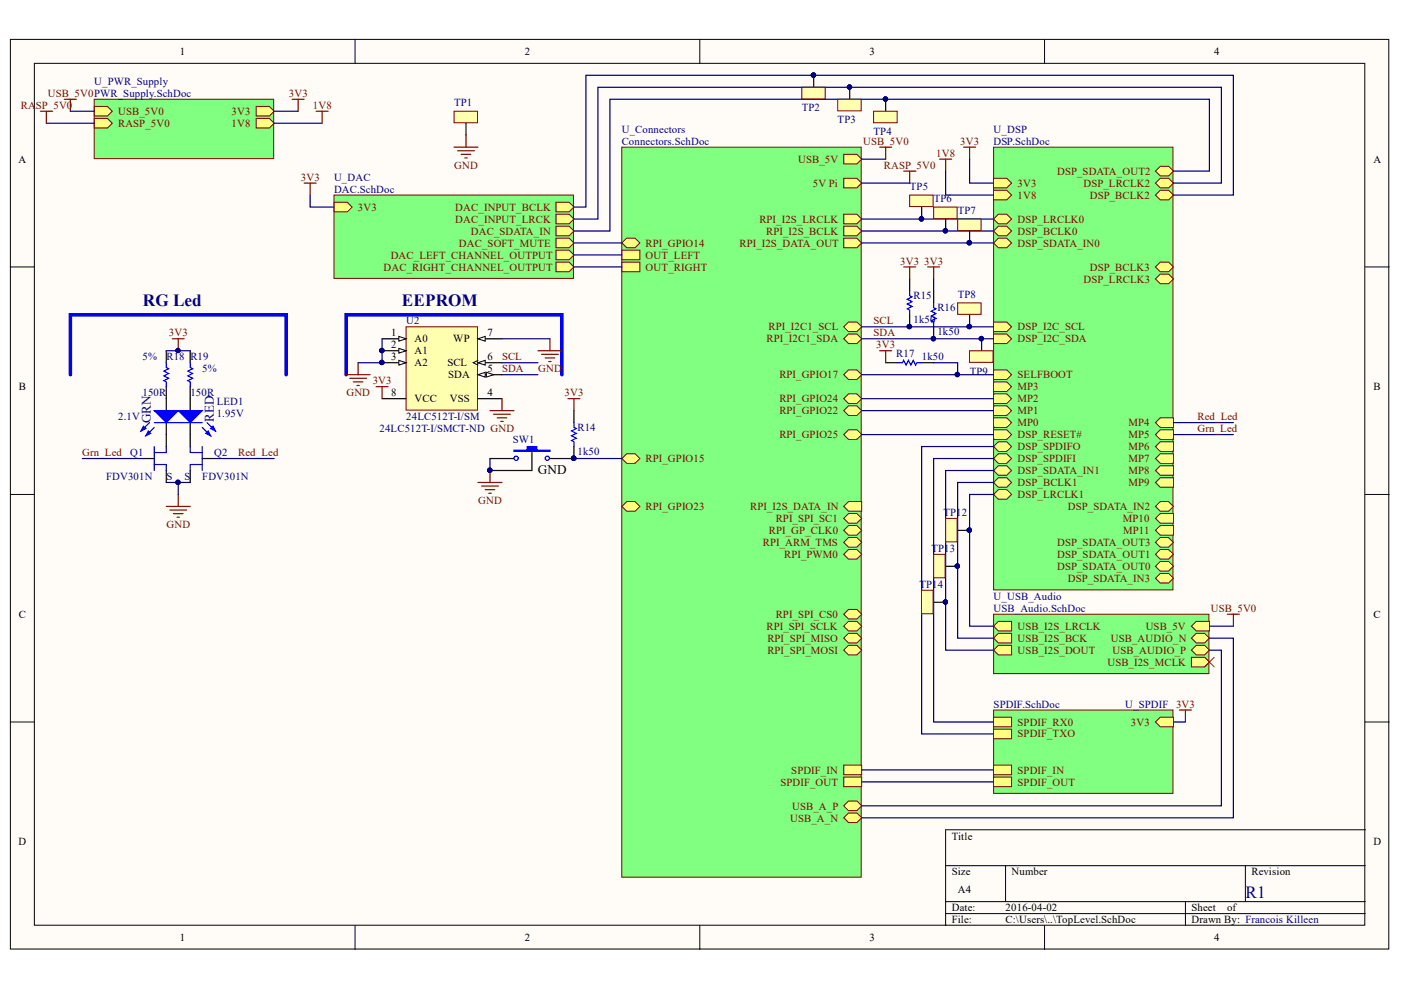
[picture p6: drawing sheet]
<svg xmlns="http://www.w3.org/2000/svg" width="297mm" height="210mm" viewBox="0 0 297 210" stroke-linecap="round" stroke-linejoin="round" font-family="sans-serif">
<defs><g id="words">
<g font-size="3.6" fill="#000080">
<text x="30.3" y="64.9">RG Led</text>
<text x="85.2" y="64.9">EEPROM</text>
<text x="264.1" y="190.3">R1</text>
</g>
<g font-size="2.8" fill="#000080">
<text x="32" y="89.7" transform="rotate(-90 32 89.7)">GRN</text>
<text x="45.3" y="89.4" transform="rotate(-90 45.3 89.4)">RED</text>
</g>
<text font-size="2.8" x="114" y="100.4">GND</text>
<g font-size="2.3">
<text x="38.2" y="11.7">1</text>
<text x="111.3" y="11.7">2</text>
<text x="184.4" y="11.7">3</text>
<text x="257.5" y="11.7">4</text>
<text x="3.9" y="34.5">A</text>
<text x="291.2" y="34.5">A</text>
<text x="82.9" y="71.3">1</text>
<text x="103.4" y="71.3">7</text>
<text x="82.9" y="76.4">3</text>
<text x="82.9" y="73.9">2</text>
<text x="87.9" y="72.6">A0</text>
<text x="87.9" y="77.7">A2</text>
<text x="87.9" y="75.1">A1</text>
<text x="94.8" y="77.7">SCL</text>
<text x="96.1" y="72.6">WP</text>
<text x="103.4" y="76.4">6</text>
<text x="4" y="82.7">B</text>
<text x="95" y="80.2">SDA</text>
<text x="103.4" y="78.9">5</text>
<text x="291.2" y="82.7">B</text>
<text x="82.9" y="84">8</text>
<text x="87.9" y="85.3">VCC</text>
<text x="95.4" y="85.3">VSS</text>
<text x="103.4" y="84">4</text>
<text x="4" y="131">C</text>
<text x="291.2" y="131">C</text>
<text x="3.9" y="179.3">D</text>
<text x="201.8" y="178">Title</text>
<text x="291.2" y="179.3">D</text>
<text x="201.8" y="185.6">Size</text>
<text x="214.5" y="185.6">Number</text>
<text x="265.3" y="185.6">Revision</text>
<text x="203.1" y="189.4">A4</text>
<text x="201.8" y="193.2">Date:</text>
<text x="201.8" y="195.7">File:</text>
<text x="213.2" y="193.2">2016-04-02</text>
<text x="213.2" y="195.7">C:\Users\..\TopLevel.SchDoc</text>
<text x="252.6" y="193.2">Sheet</text>
<text x="252.6" y="195.7">Drawn By: Francois Killeen</text>
<text x="260.2" y="193.2">of</text>
<text x="38.2" y="199.5">1</text>
<text x="111.3" y="199.5">2</text>
<text x="184.4" y="199.5">3</text>
<text x="257.5" y="199.5">4</text>
</g>
<g font-size="2.3" fill="#800000">
<text x="4.4" y="23.1">RA</text>
<text x="7.6" y="23.1">SP_5V0</text>
<text x="10.2" y="20.5">USB_5V0PWR_Supply.SchDoc</text>
<text x="61.3" y="20.5">3V3</text>
<text x="66.3" y="23.1">1V8</text>
<text x="25" y="24.3">USB_5V0</text>
<text x="25" y="26.9">RASP_5V0</text>
<text x="49.1" y="24.3">3V3</text>
<text x="49.1" y="26.9">1V8</text>
<text x="96.3" y="35.8">GND</text>
<text x="169.2" y="34.5">USB_5V</text>
<text x="183" y="30.7">USB_5V0</text>
<text x="187.4" y="35.8">RASP_5V0</text>
<text x="198.5" y="33.2">1V8</text>
<text x="203.6" y="30.7">3V3</text>
<text x="63.8" y="38.3">3V3</text>
<text x="172.3" y="39.6">5V Pi</text>
<text x="215.7" y="39.6">3V3</text>
<text x="224.1" y="37">DSP_SDATA_OUT2</text>
<text x="229.7" y="39.6">DSP_LRCLK2</text>
<text x="75.9" y="44.7">3V3</text>
<text x="96.5" y="44.7">DAC_INPUT_BCLK</text>
<text x="96.5" y="47.2">DAC_INPUT_LRCK</text>
<text x="161" y="47.2">RPI_I2S_LRCLK</text>
<text x="215.7" y="42.1">1V8</text>
<text x="215.7" y="47.2">DSP_LRCLK0</text>
<text x="231.1" y="42.1">DSP_BCLK2</text>
<text x="97.3" y="52.3">DAC_SOFT_MUTE</text>
<text x="99.8" y="49.8">DAC_SDATA_IN</text>
<text x="136.9" y="52.3">RPI_GPIO14</text>
<text x="156.8" y="52.3">RPI_I2S_DATA_OUT</text>
<text x="162.4" y="49.8">RPI_I2S_BCLK</text>
<text x="215.7" y="49.8">DSP_BCLK0</text>
<text x="215.7" y="52.3">DSP_SDATA_IN0</text>
<text x="81.3" y="57.4">DAC_RIGHT_CHANNEL_OUTPUT</text>
<text x="82.8" y="54.9">DAC_LEFT_CHANNEL_OUTPUT</text>
<text x="136.9" y="54.9">OUT_LEFT</text>
<text x="136.9" y="57.4">OUT_RIGHT</text>
<text x="190.9" y="56.1">3V3</text>
<text x="195.9" y="56.1">3V3</text>
<text x="229.7" y="59.9">DSP_LRCLK3</text>
<text x="231.1" y="57.4">DSP_BCLK3</text>
<text x="35.8" y="71.3">3V3</text>
<text x="163" y="70.1">RPI_I2C1_SCL</text>
<text x="185.2" y="68.8">SCL</text>
<text x="185.2" y="71.3">SDA</text>
<text x="215.7" y="70.1">DSP_I2C_SCL</text>
<text x="106.4" y="76.4">SCL</text>
<text x="162.5" y="72.6">RPI_I2C1_SDA</text>
<text x="185.8" y="73.9">3V3</text>
<text x="215.7" y="72.6">DSP_I2C_SDA</text>
<text x="79" y="81.5">3V3</text>
<text x="106.4" y="78.9">SDA</text>
<text x="114.1" y="78.9">GND</text>
<text x="165.2" y="80.2">RPI_GPIO17</text>
<text x="215.7" y="82.7">MP3</text>
<text x="215.7" y="80.2">SELFBOOT</text>
<text x="73.4" y="84">GND</text>
<text x="119.7" y="84">3V3</text>
<text x="165.2" y="85.3">RPI_GPIO24</text>
<text x="165.2" y="87.8">RPI_GPIO22</text>
<text x="215.7" y="87.8">MP1</text>
<text x="215.7" y="85.3">MP2</text>
<text x="253.9" y="89.1">Red_Led</text>
<text x="165.2" y="92.9">RPI_GPIO25</text>
<text x="215.7" y="92.9">DSP_RESET#</text>
<text x="215.7" y="90.4">MP0</text>
<text x="215.7" y="95.4">DSP_SPDIFO</text>
<text x="239.3" y="90.4">MP4</text>
<text x="239.3" y="92.9">MP5</text>
<text x="239.3" y="95.4">MP6</text>
<text x="253.9" y="91.6">Grn_Led</text>
<text x="17.4" y="96.7">Grn_Led</text>
<text x="50.5" y="96.7">Red_Led</text>
<text x="136.9" y="98">RPI_GPIO15</text>
<text x="215.7" y="100.5">DSP_SDATA_IN1</text>
<text x="215.7" y="98">DSP_SPDIFI</text>
<text x="239.3" y="98">MP7</text>
<text x="239.3" y="100.5">MP8</text>
<text x="101.4" y="106.9">GND</text>
<text x="215.7" y="105.6">DSP_LRCLK1</text>
<text x="215.7" y="103">DSP_BCLK1</text>
<text x="239.3" y="103">MP9</text>
<text x="35.3" y="112">GND</text>
<text x="136.9" y="108.2">RPI_GPIO23</text>
<text x="159.1" y="108.2">RPI_I2S_DATA_IN</text>
<text x="163" y="113.3">RPI_GP_CLK0</text>
<text x="164.5" y="110.7">RPI_SPI_SC1</text>
<text x="226.4" y="108.2">DSP_SDATA_IN2</text>
<text x="238.1" y="110.7">MP10</text>
<text x="238.2" y="113.3">MP11</text>
<text x="161.8" y="115.8">RPI_ARM_TMS</text>
<text x="166.3" y="118.3">RPI_PWM0</text>
<text x="224.1" y="118.3">DSP_SDATA_OUT1</text>
<text x="224.1" y="115.8">DSP_SDATA_OUT3</text>
<text x="224.1" y="120.9">DSP_SDATA_OUT0</text>
<text x="226.4" y="123.4">DSP_SDATA_IN3</text>
<text x="164.5" y="131">RPI_SPI_CS0</text>
<text x="256.7" y="129.7">USB_5V0</text>
<text x="162.5" y="133.5">RPI_SPI_SCLK</text>
<text x="162.7" y="136.1">RPI_SPI_MISO</text>
<text x="215.7" y="133.5">USB_I2S_LRCLK</text>
<text x="215.7" y="136.1">USB_I2S_BCK</text>
<text x="235.5" y="136.1">USB_AUDIO_N</text>
<text x="242.9" y="133.5">USB_5V</text>
<text x="162.7" y="138.6">RPI_SPI_MOSI</text>
<text x="215.7" y="138.6">USB_I2S_DOUT</text>
<text x="234.8" y="141.1">USB_I2S_MCLK</text>
<text x="235.9" y="138.6">USB_AUDIO_P</text>
<text x="215.7" y="153.8">SPDIF_RX0</text>
<text x="239.8" y="153.8">3V3</text>
<text x="249.3" y="150">3V3</text>
<text x="215.7" y="156.4">SPDIF_TXO</text>
<text x="165.5" y="166.6">SPDIF_OUT</text>
<text x="167.8" y="164.1">SPDIF_IN</text>
<text x="215.7" y="164.1">SPDIF_IN</text>
<text x="215.7" y="166.6">SPDIF_OUT</text>
<text x="167.9" y="171.7">USB_A_P</text>
<text x="167.5" y="174.2">USB_A_N</text>
</g>
<g font-size="2.3" fill="#000080">
<text x="20" y="18">U_PWR_Supply</text>
<text x="96.3" y="22.6">TP1</text>
<text x="170" y="23.6">TP2</text>
<text x="131.8" y="28.1">U_Connectors</text>
<text x="177.6" y="26.1">TP3</text>
<text x="185.2" y="28.7">TP4</text>
<text x="210.7" y="28.1">U_DSP</text>
<text x="131.8" y="30.7">Connectors.SchDoc</text>
<text x="210.7" y="30.7">DSP.SchDoc</text>
<text x="70.8" y="38.3">U_DAC</text>
<text x="70.8" y="40.8">DAC.SchDoc</text>
<text x="192.9" y="40.3">TP5</text>
<text x="198" y="42.9">TP6</text>
<text x="203.1" y="45.5">TP7</text>
<text x="193.7" y="63.5">R15</text>
<text x="203.1" y="63.2">TP8</text>
<text x="86.1" y="68.8">U2</text>
<text x="193.7" y="68.5">1k50</text>
<text x="198.7" y="71.1">1k50</text>
<text x="198.7" y="66">R16</text>
<text x="30.2" y="76.4">5%</text>
<text x="35.3" y="76.4">R18</text>
<text x="40.4" y="76.4">R19</text>
<text x="190" y="75.6">R17</text>
<text x="195.4" y="76.4">1k50</text>
<text x="42.9" y="78.9">5%</text>
<text x="205.6" y="79.4">TP9</text>
<text x="25" y="89.1">2.1V</text>
<text x="30.2" y="84">150R</text>
<text x="40.4" y="84">150R</text>
<text x="45.9" y="88.5">1.95V</text>
<text x="45.9" y="86">LED1</text>
<text x="86.1" y="89.1">24LC512T-I/SM</text>
<text x="80.5" y="91.6">24LC512T-I/SMCT-ND GND</text>
<text x="108.7" y="93.9">SW1</text>
<text x="122.4" y="91.4">R14</text>
<text x="22.5" y="101.8">FDV301N</text>
<text x="27.6" y="96.7">Q1</text>
<text x="35.3" y="101.8">S</text>
<text x="39.1" y="101.8">S</text>
<text x="42.9" y="101.8">FDV301N</text>
<text x="45.4" y="96.7">Q2</text>
<text x="122.4" y="96.4">1k50</text>
<text x="200" y="109.5">TP12</text>
<text x="197.5" y="117.1">TP13</text>
<text x="194.9" y="124.7">TP14</text>
<text x="210.7" y="127.2">U_USB_Audio</text>
<text x="210.7" y="129.7">USB_Audio.SchDoc</text>
<text x="210.7" y="150">SPDIF.SchDoc</text>
<text x="238.6" y="150">U_SPDIF</text>
</g>
</g></defs>
<g fill="#fffcf8" stroke="#000" stroke-width=".21">
<path d="M2.2 8.4h292.2v192.8h-292.2z"/>
<path d="M7.3 13.4h282.1v182.8h-282.1z"/>
</g>
<g fill="none" stroke="#000" stroke-width=".21">
<path d="M75.3 8.4v5M148.4 8.4v5M221.5 8.4v5M2.2 56.6h5.1M289.5 56.6h5.1M2.2 104.8h5.1M289.5 104.8h5.1M2.2 153.1h5.1M289.5 153.1h5.1M289.5 175.9h-89v20.3M75.3 196.2v5.1M148.4 196.2v5.1"/>
<path d="M200.5 183.5h89M200.5 191.2h89M200.5 193.7h89M213.2 183.5v7.7M221.5 196.2v5.1M251.3 191.2v5M264 183.5v7.7"/>
</g>
<path d="M35.2 74.4v2.5M40.3 74.4v2.5M30.2 97.2h2.5M35.2 82v5.1M35.2 89.6v5.1M35.2 99.8v2.5M40.3 82v5.1M40.3 89.6v5.1M40.3 99.8v2.5M42.9 97.2h2.5" fill="none" stroke="#000" stroke-width=".25"/>
<g fill="#00f" stroke="#00f" stroke-width=".25">
<path d="M37.8 87.1h5.1l-2.6 2.5z"/>
<path d="M43.6 91.9l.5-.5 .6 1z"/>
<path d="M44.7 90.9l.5-.5 .5 1z"/>
<path d="M32.7 87.1h5.1l-2.6 2.5z"/>
<path d="M31.4 91.4l.5 .5-1 .5z"/>
<path d="M30.4 90.4l.5 .5-1 .5z"/>
</g>
<path d="M35.2 76.9v1l.6 .3-1.1 .5 1.1 .5-1.1 .5 1.1 .5-1.1 .5 .5 .3v1M40.3 76.9v1l.5 .3-1 .5 1 .5-1 .5 1 .5-1 .5 .5 .3v1M31.7 89.6l-1.8 1.8M32.7 89.6h10.2M32.7 90.6l-1.8 1.8M42.9 90.6l1.8 1.8M43.9 89.6l1.8 1.8" fill="none" stroke="#00f" stroke-width=".25"/>
<path d="M36.5 71.8h2.6M37.8 71.8v2.6M35.2 107.4h5.1M36 108.1h3.6M36.8 108.9h2M37.5 109.7h.5M37.8 104.8v2.6" fill="none" stroke="#800000" stroke-width=".25"/>
<g fill="#000080" stroke="#000080" stroke-width=".21">
<circle cx="37.7" cy="74.3" r=".46"/>
<circle cx="37.7" cy="102.3" r=".47"/>
</g>
<path d="M32.7 94.7v5.1M32.7 98.5h2.5v1.3M35.2 94.7v1.2h-2.5M40.3 94.7v1.2h2.6M42.9 98.5h-2.6v1.3M42.9 94.7v5.1" fill="none" stroke="#0000bf" stroke-width=".25"/>
<path d="M14.9 79.4v-12.6h45.8v12.6" fill="none" stroke="#00f" stroke-width=".76"/>
<path d="M35.2 74.4h5.1M17.5 97.2h12.7M45.4 97.2h12.7M35.2 102.3h2.6v2.5M37.8 102.3h2.5" fill="none" stroke="#000080" stroke-width=".25"/>
<path d="M131.8 31.2h50.8v154.8h-50.8z" fill="#80ff80" stroke="#800000" stroke-width=".21"/>
<g fill="#ffff80" stroke="#800000" stroke-width=".21">
<path d="M178.9 162.2h3.8v2.1h-3.8z" fill-rule="evenodd"/>
<path d="M178.9 173.4l1-1h1.8l1 1-1 1h-1.8z" fill-rule="evenodd"/>
<path d="M178.9 170.9l1-1.1h1.8l1 1.1-1 1h-1.8z" fill-rule="evenodd"/>
<path d="M178.9 164.8h3.8v2h-3.8z" fill-rule="evenodd"/>
<path d="M131.9 53h3.8v2.1h-3.8z" fill-rule="evenodd"/>
<path d="M131.9 55.6h3.8v2h-3.8z" fill-rule="evenodd"/>
<path d="M178.9 37.8h2.8l1 1-1 1h-2.8z" fill-rule="evenodd"/>
<path d="M178.9 45.4h2.8l1 1-1 1.1h-2.8z" fill-rule="evenodd"/>
<path d="M178.9 48h2.8l1 1-1 1h-2.8z" fill-rule="evenodd"/>
<path d="M178.9 50.5h2.8l1 1-1 1h-2.8z" fill-rule="evenodd"/>
<path d="M178.9 107.4l1-1h2.8v2h-2.8z" fill-rule="evenodd"/>
<path d="M178.9 109.9l1-1h1.8l1 1-1 1h-1.8z" fill-rule="evenodd"/>
<path d="M178.9 71.8l1-1h1.8l1 1-1 1h-1.8z" fill-rule="evenodd"/>
<path d="M178.9 69.3l1-1h1.8l1 1-1 1h-1.8z" fill-rule="evenodd"/>
<path d="M178.9 112.5l1-1.1h1.8l1 1.1-1 1h-1.8z" fill-rule="evenodd"/>
<path d="M178.9 115l1-1h1.8l1 1-1 1h-1.8z" fill-rule="evenodd"/>
<path d="M178.9 117.5l1-1h1.8l1 1-1 1h-1.8z" fill-rule="evenodd"/>
<path d="M178.9 79.4l1-1h1.8l1 1-1 1.1h-1.8z" fill-rule="evenodd"/>
<path d="M131.9 97.2l1-1h1.7l1.1 1-1.1 1h-1.7z" fill-rule="evenodd"/>
<path d="M131.9 51.5l1-1h1.7l1.1 1-1.1 1h-1.7z" fill-rule="evenodd"/>
<path d="M178.9 130.2l1-1h1.8l1 1-1 1h-1.8z" fill-rule="evenodd"/>
<path d="M178.9 132.8l1-1h1.8l1 1-1 1h-1.8z" fill-rule="evenodd"/>
<path d="M178.9 92.1l1-1h1.8l1 1-1 1.1h-1.8z" fill-rule="evenodd"/>
<path d="M178.9 135.3l1-1h1.8l1 1-1 1h-1.8z" fill-rule="evenodd"/>
<path d="M178.9 137.8l1-1h1.8l1 1-1 1.1h-1.8z" fill-rule="evenodd"/>
<path d="M178.9 84.5l1-1h1.8l1 1-1 1h-1.8z" fill-rule="evenodd"/>
<path d="M131.9 107.4l1-1h1.7l1.1 1-1.1 1h-1.7z" fill-rule="evenodd"/>
<path d="M178.9 87.1l1-1.1h1.8l1 1.1-1 1h-1.8z" fill-rule="evenodd"/>
<path d="M178.9 32.7h2.8l1 1-1 1.1h-2.8z" fill-rule="evenodd"/>
</g>
<path d="M70.8 41.4h50.8v17.6h-50.8z" fill="#80ff80" stroke="#800000" stroke-width=".21"/>
<g fill="#ffff80" stroke="#800000" stroke-width=".21">
<path d="M117.9 42.9h2.8l1 1-1 1h-2.8z" fill-rule="evenodd"/>
<path d="M117.9 45.4h2.8l1 1-1 1.1h-2.8z" fill-rule="evenodd"/>
<path d="M117.9 48h2.8l1 1-1 1h-2.8z" fill-rule="evenodd"/>
<path d="M117.9 50.5h2.8l1 1-1 1h-2.8z" fill-rule="evenodd"/>
<path d="M117.9 53h2.8l1 1.1-1 1h-2.8z" fill-rule="evenodd"/>
<path d="M117.9 55.6h2.8l1 1-1 1h-2.8z" fill-rule="evenodd"/>
<path d="M70.8 42.9h2.8l1.1 1-1.1 1h-2.8z" fill-rule="evenodd"/>
</g>
<path d="M210.7 31.2h38v93.9h-38z" fill="#80ff80" stroke="#800000" stroke-width=".21"/>
<g fill="#ffff80" stroke="#800000" stroke-width=".21">
<path d="M210.7 91.1h2.8l1 1-1 1.1h-2.8z" fill-rule="evenodd"/>
<path d="M210.7 37.8h2.8l1 1-1 1h-2.8z" fill-rule="evenodd"/>
<path d="M210.7 40.3h2.8l1 1.1-1 1h-2.8z" fill-rule="evenodd"/>
<path d="M210.7 88.6h2.8l1 1-1 1h-2.8z" fill-rule="evenodd"/>
<path d="M210.7 86h2.8l1 1.1-1 1h-2.8z" fill-rule="evenodd"/>
<path d="M210.7 83.5h2.8l1 1-1 1h-2.8z" fill-rule="evenodd"/>
<path d="M210.7 81h2.8l1 1-1 1h-2.8z" fill-rule="evenodd"/>
<path d="M245 89.6l1-1h2.8v2h-2.8z" fill-rule="evenodd"/>
<path d="M245 92.1l1-1h2.8v2.1h-2.8z" fill-rule="evenodd"/>
<path d="M245 94.7l1-1h2.8v2h-2.8z" fill-rule="evenodd"/>
<path d="M245 97.2l1-1h2.8v2h-2.8z" fill-rule="evenodd"/>
<path d="M245 99.8l1-1.1h2.8v2.1h-2.8z" fill-rule="evenodd"/>
<path d="M245 102.3l1-1h2.8v2h-2.8z" fill-rule="evenodd"/>
<path d="M245 109.9l1-1h2.8v2h-2.8z" fill-rule="evenodd"/>
<path d="M245 112.5l1-1.1h2.8v2.1h-2.8z" fill-rule="evenodd"/>
<path d="M210.7 46.4l1-1h1.8l1 1-1 1.1h-1.8z" fill-rule="evenodd"/>
<path d="M210.7 49l1-1h1.8l1 1-1 1h-1.8z" fill-rule="evenodd"/>
<path d="M245 120.1l1-1h1.8l1 1-1 1h-1.8z" fill-rule="evenodd"/>
<path d="M210.7 51.5l1-1h1.8l1 1-1 1h-1.8z" fill-rule="evenodd"/>
<path d="M210.7 104.8l1-1h1.8l1 1-1 1.1h-1.8z" fill-rule="evenodd"/>
<path d="M210.7 102.3l1-1h1.8l1 1-1 1h-1.8z" fill-rule="evenodd"/>
<path d="M245 117.5l1-1h1.8l1 1-1 1h-1.8z" fill-rule="evenodd"/>
<path d="M210.7 99.8l1-1.1h1.8l1 1.1-1 1h-1.8z" fill-rule="evenodd"/>
<path d="M245 38.8l1-1h1.8l1 1-1 1h-1.8z" fill-rule="evenodd"/>
<path d="M245 41.4l1-1.1h1.8l1 1.1-1 1h-1.8z" fill-rule="evenodd"/>
<path d="M245 36.3l1-1h1.8l1 1-1 1h-1.8z" fill-rule="evenodd"/>
<path d="M245 107.4l1-1h1.8l1 1-1 1h-1.8z" fill-rule="evenodd"/>
<path d="M245 59.1l1-1h1.8l1 1-1 1h-1.8z" fill-rule="evenodd"/>
<path d="M245 56.6l1-1h1.8l1 1-1 1h-1.8z" fill-rule="evenodd"/>
<path d="M245 115l1-1h1.8l1 1-1 1h-1.8z" fill-rule="evenodd"/>
<path d="M245 122.6l1-1h1.8l1 1-1 1h-1.8z" fill-rule="evenodd"/>
<path d="M210.7 97.2l1-1h1.8l1 1-1 1h-1.8z" fill-rule="evenodd"/>
<path d="M210.7 94.7l1-1h1.8l1 1-1 1h-1.8z" fill-rule="evenodd"/>
<path d="M210.7 68.3h2.8l1 1-1 1h-2.8z" fill-rule="evenodd"/>
<path d="M210.7 70.8h2.8l1 1-1 1h-2.8z" fill-rule="evenodd"/>
<path d="M210.7 78.4h2.8l1 1-1 1.1h-2.8z" fill-rule="evenodd"/>
</g>
<path d="M20 21h38v12.6h-38z" fill="#80ff80" stroke="#800000" stroke-width=".21"/>
<g fill="#ffff80" stroke="#800000" stroke-width=".21">
<path d="M54.3 22.6h2.8l1 1-1 1h-2.8z" fill-rule="evenodd"/>
<path d="M20 22.6h2.8l1 1-1 1h-2.8z" fill-rule="evenodd"/>
<path d="M20 25.1h2.8l1 1-1 1h-2.8z" fill-rule="evenodd"/>
<path d="M54.3 25.1h2.8l1 1-1 1h-2.8z" fill-rule="evenodd"/>
</g>
<path d="M210.7 150.5h38v17.7h-38z" fill="#80ff80" stroke="#800000" stroke-width=".21"/>
<g fill="#ffff80" stroke="#800000" stroke-width=".21">
<path d="M210.7 152.1h3.8v2h-3.8z" fill-rule="evenodd"/>
<path d="M210.7 162.2h3.8v2.1h-3.8z" fill-rule="evenodd"/>
<path d="M210.7 164.8h3.8v2h-3.8z" fill-rule="evenodd"/>
<path d="M210.7 154.6h3.8v2h-3.8z" fill-rule="evenodd"/>
<path d="M245 153.1l1-1h2.8v2h-2.8z" fill-rule="evenodd"/>
</g>
<path d="M210.7 130.2h45.6v12.6h-45.6z" fill="#80ff80" stroke="#800000" stroke-width=".21"/>
<g fill="#ffff80" stroke="#800000" stroke-width=".21">
<path d="M252.6 135.3l1-1h1.8l1 1-1 1h-1.8z" fill-rule="evenodd"/>
<path d="M252.6 137.8l1-1h1.8l1 1-1 1.1h-1.8z" fill-rule="evenodd"/>
<path d="M210.7 132.8l1-1h2.8v2h-2.8z" fill-rule="evenodd"/>
<path d="M210.7 135.3l1-1h2.8v2h-2.8z" fill-rule="evenodd"/>
<path d="M252.6 139.4h2.8l1 1-1 1h-2.8z" fill-rule="evenodd"/>
<path d="M210.7 137.8l1-1h2.8v2.1h-2.8z" fill-rule="evenodd"/>
<path d="M252.6 132.8l1-1h2.8v2h-2.8z" fill-rule="evenodd"/>
</g>
<g fill="none" stroke="#800000" stroke-width=".25">
<path d="M8.6 23.6h2.5M9.8 23.6v2.5M13.6 21h2.6M14.9 21v2.6M61.9 21h2.6M63.2 21v2.6M64.5 38.8h2.5M65.8 38.8v2.6M67 23.6h2.6M68.3 23.6v2.5M186.5 31.2h2.6M187.8 31.2v2.5"/>
<path d="M191.6 36.3h2.5M192.9 36.3v2.5M199.2 33.7h2.6M200.5 33.7v2.6M204.3 31.2h2.5M205.6 31.2v2.5M191.6 56.6h2.5M192.9 56.6v2.5M196.7 56.6h2.5M197.9 56.6v2.5M186.5 74.4h2.6M187.8 74.4v2.5"/>
<path d="M103.9 99.8v2.5M120.4 84.5h2.6M121.7 84.5v2.6M101.3 102.3h5.1M102.1 103.1h3.6M102.9 103.8h2M103.6 104.6h.5M260.2 130.2h2.6M261.5 130.2v2.6M250.1 150.5h2.5M251.3 150.5v2.6"/>
</g>
<g fill="none" stroke="#000080" stroke-width=".25">
<path d="M9.8 26.1h10.2M14.9 23.6h5.1M58.1 23.6h5.1M58.1 26.1h10.2M182.7 33.7h5.1M182.7 38.8h10.2M200.5 36.3v5.1h10.2M205.6 33.7v5.1h5.1M248.8 38.8h10.2v-20.3h-132.2v27.9h-5.1M248.8 36.3h7.6v-15.3h-127.1v28h-7.6M65.8 41.4v2.5h5M121.7 56.6h10.2"/>
<path d="M121.7 54.1h10.2M121.7 51.5h10.2M182.7 46.4h28M182.7 49h28M182.7 51.5h28M197.9 59.1v2.6M248.8 41.4h12.7v-25.4h-137.3v27.9h-2.5M182.7 79.4h28M197.9 76.9h5.1v2.5M103.9 97.2v2.6M121.7 97.2h10.2M182.7 92.1h28"/>
<path d="M182.7 87.1h28M182.7 84.5h28M210.7 99.8h-10.2v38h10.2M210.7 97.2h-12.8v55.9h12.8M210.7 94.7h-15.3v60.9h15.3M248.8 92.1h12.7M248.8 89.6h12.7M210.7 104.8h-5.1v28h5.1M210.7 102.3h-7.7v33h7.7M256.4 137.8h2.6v33.1h-76.3M256.4 135.3h5.1v38.1h-78.8M256.4 132.8h5.1"/>
<path d="M248.8 153.1h2.5M182.7 163.2h28M182.7 165.8h28"/>
</g>
<g fill="#000080" stroke="#000080" stroke-width=".21">
<circle cx="195.3" cy="46.4" r=".46"/>
<circle cx="200.4" cy="48.9" r=".46"/>
<circle cx="205.5" cy="51.5" r=".46"/>
<circle cx="205.5" cy="112.4" r=".46"/>
<circle cx="203" cy="120" r=".46"/>
<circle cx="200.4" cy="127.6" r=".46"/>
<circle cx="192.8" cy="69.2" r=".46"/>
<circle cx="197.9" cy="71.8" r=".46"/>
<circle cx="172.5" cy="15.9" r=".47"/>
<circle cx="180.1" cy="18.5" r=".46"/>
<circle cx="187.7" cy="21" r=".46"/>
<circle cx="203" cy="79.4" r=".47"/>
<circle cx="121.6" cy="97.2" r=".46"/>
<circle cx="103.8" cy="99.7" r=".46"/>
</g>
<path d="M255.4 139.4l2 2M257.4 139.4l-2 2" fill="none" stroke="#f00" stroke-width=".21"/>
<path d="M192.9 59.1v2.6M187.8 76.9h2.5M192.9 66.8v2.5M195.4 76.9h2.5M197.9 61.7v2.5M197.9 69.3v2.5M103.9 97.2h5.1M112.8 95.9v3.9h-8.9M121.7 87.1v2.5M121.7 94.7v2.5h-5.1" fill="none" stroke="#000" stroke-width=".25"/>
<g fill="none" stroke="#00f" stroke-width=".25">
<path d="M190.3 76.9h1l.3-.5 .5 1 .5-1 .5 1 .5-1 .5 1 .3-.5h1M192.9 61.7v1l.5 .2-1 .5 1 .6-1 .5 1 .5-1 .5 .5 .2v1.1M197.9 64.2v1l.6 .3-1.1 .5 1.1 .5-1.1 .5 1.1 .5-1.1 .5 .5 .3v1M121.7 89.6v1l.5 .3-1 .5 1 .5-1 .5 1 .5-1 .5 .5 .3v1"/>
<circle cx="109.4" cy="97.2" r=".46"/>
<circle cx="116" cy="97.2" r=".46"/>
</g>
<path d="M109 95.4h2.8v-.7h2v.7h2.8v.3h-7.6z" fill-rule="evenodd" fill="#00f" stroke="#00f" stroke-width=".25"/>
<path d="M73.4 79.4v-12.6h45.7v12.6" fill="none" stroke="#00f" stroke-width=".76"/>
<path d="M86.1 69.3h15.1v17.7h-15.1z" fill="#ffffb0" stroke="#800000" stroke-width=".21"/>
<path d="M81 71.8h5.1" fill="none" stroke="#000" stroke-width=".25"/>
<path d="M84.6 71.3l1.5 .5-1.5 .5z" fill="#fffcf8" stroke="#000" stroke-width=".21"/>
<path d="M101.3 79.4h5.1" fill="none" stroke="#000" stroke-width=".25"/>
<g fill="#fffcf8" stroke="#000" stroke-width=".21">
<path d="M101.3 79.4l1.6-.5v1.1z"/>
<path d="M103.1 78.9l1.5 .5-1.5 .6z"/>
</g>
<path d="M81 76.9h5.1" fill="none" stroke="#000" stroke-width=".25"/>
<path d="M84.6 76.4l1.5 .5-1.5 .5z" fill="#fffcf8" stroke="#000" stroke-width=".21"/>
<circle cx="81" cy="76.9" r=".46" fill="#000080" stroke="#000080" stroke-width=".21"/>
<path d="M81 74.4h5.1" fill="none" stroke="#000" stroke-width=".25"/>
<path d="M84.6 73.9l1.5 .5-1.5 .5z" fill="#fffcf8" stroke="#000" stroke-width=".21"/>
<circle cx="81" cy="74.3" r=".46" fill="#000080" stroke="#000080" stroke-width=".21"/>
<path d="M101.3 71.8h5.1" fill="none" stroke="#000" stroke-width=".25"/>
<path d="M101.3 71.8l1.6-.5v1z" fill="#fffcf8" stroke="#000" stroke-width=".21"/>
<path d="M101.3 76.9h5.1M101.3 84.5h5.1" fill="none" stroke="#000" stroke-width=".25"/>
<path d="M101.3 76.4l-1 .5 1 .5" fill="none" stroke="#000" stroke-width=".21"/>
<path d="M101.3 76.9l1.6-.5v1z" fill="#fffcf8" stroke="#000" stroke-width=".21"/>
<path d="M98.8 26.1v2.6M81 84.5h5.1" fill="none" stroke="#000" stroke-width=".25"/>
<g fill="#000080" stroke="#000080" stroke-width=".21">
<circle cx="81" cy="76.9" r=".46"/>
<circle cx="81" cy="74.3" r=".46"/>
</g>
<g fill="none" stroke="#800000" stroke-width=".25">
<path d="M73.4 79.4h5.1M75.9 76.9v2.5M114.1 74.4h5M114.8 75.1h3.6M115.6 75.9h2M116.3 76.7h.6M116.6 71.8v2.6M74.1 80.2h3.6M74.9 81h2M75.7 81.7h.5M79.7 82h2.6M81 82v2.5"/>
<path d="M103.9 87.1h5.1M104.6 87.8h3.6M105.4 88.6h2M106.2 89.3h.5M106.4 84.5v2.6"/>
</g>
<path d="M81 71.8v5.1h-5.1M106.4 71.8h10.2M106.4 76.9h7.7M106.4 79.4h7.7" fill="none" stroke="#000080" stroke-width=".25"/>
<path d="M96.3 23.6h4.9v2.4h-4.9z" fill="#ffffb0" stroke="#800000" stroke-width=".21"/>
<path d="M96.3 31.2h5M97 32h3.6M97.8 32.7h2M98.5 33.5h.6M98.8 28.7v2.5" fill="none" stroke="#800000" stroke-width=".25"/>
<path d="M182.7 69.3h28" fill="none" stroke="#000080" stroke-width=".25"/>
<g fill="#000080" stroke="#000080" stroke-width=".21">
<circle cx="205.5" cy="69.2" r=".46"/>
<circle cx="192.8" cy="69.2" r=".46"/>
</g>
<path d="M205.6 66.8v2.5" fill="none" stroke="#000" stroke-width=".25"/>
<path d="M203 64.2h5v2.4h-5z" fill="#ffffb0" stroke="#800000" stroke-width=".21"/>
<g fill="#000080" stroke="#000080" stroke-width=".21">
<circle cx="205.5" cy="69.2" r=".46"/>
<circle cx="208.1" cy="71.8" r=".46"/>
<circle cx="197.9" cy="71.8" r=".46"/>
</g>
<path d="M182.7 71.8h28" fill="none" stroke="#000080" stroke-width=".25"/>
<path d="M208.1 71.8v2.6" fill="none" stroke="#000" stroke-width=".25"/>
<path d="M205.5 74.4h5.1v2.4h-5.1z" fill="#ffffb0" stroke="#800000" stroke-width=".21"/>
<g fill="#000080" stroke="#000080" stroke-width=".21">
<circle cx="208.1" cy="71.8" r=".46"/>
<circle cx="195.3" cy="46.4" r=".46"/>
</g>
<path d="M195.4 43.9v2.5" fill="none" stroke="#000" stroke-width=".25"/>
<path d="M192.9 41.4h4.9v2.4h-4.9z" fill="#ffffb0" stroke="#800000" stroke-width=".21"/>
<g fill="#000080" stroke="#000080" stroke-width=".21">
<circle cx="195.3" cy="46.4" r=".46"/>
<circle cx="200.4" cy="48.9" r=".46"/>
</g>
<path d="M200.5 46.4v2.6" fill="none" stroke="#000" stroke-width=".25"/>
<path d="M197.9 43.9h5v2.5h-5z" fill="#ffffb0" stroke="#800000" stroke-width=".21"/>
<g fill="#000080" stroke="#000080" stroke-width=".21">
<circle cx="200.4" cy="48.9" r=".46"/>
<circle cx="205.5" cy="51.5" r=".46"/>
</g>
<path d="M205.6 49v2.5" fill="none" stroke="#000" stroke-width=".25"/>
<path d="M203 46.4h5v2.5h-5z" fill="#ffffb0" stroke="#800000" stroke-width=".21"/>
<g fill="#000080" stroke="#000080" stroke-width=".21">
<circle cx="205.5" cy="51.5" r=".46"/>
<circle cx="172.5" cy="15.9" r=".47"/>
</g>
<path d="M172.5 16v2.5" fill="none" stroke="#000" stroke-width=".25"/>
<path d="M170 18.5h5v2.5h-5z" fill="#ffffb0" stroke="#800000" stroke-width=".21"/>
<g fill="#000080" stroke="#000080" stroke-width=".21">
<circle cx="172.5" cy="15.9" r=".47"/>
<circle cx="180.1" cy="18.5" r=".46"/>
</g>
<path d="M180.2 18.5v2.5" fill="none" stroke="#000" stroke-width=".25"/>
<path d="M177.6 21h5v2.5h-5z" fill="#ffffb0" stroke="#800000" stroke-width=".21"/>
<g fill="#000080" stroke="#000080" stroke-width=".21">
<circle cx="180.1" cy="18.5" r=".46"/>
<circle cx="187.7" cy="21" r=".46"/>
</g>
<path d="M187.8 21v2.6" fill="none" stroke="#000" stroke-width=".25"/>
<path d="M185.2 23.6h5v2.4h-5z" fill="#ffffb0" stroke="#800000" stroke-width=".21"/>
<g fill="#000080" stroke="#000080" stroke-width=".21">
<circle cx="187.7" cy="21" r=".46"/>
<circle cx="205.5" cy="112.4" r=".46"/>
</g>
<path d="M203 112.5h2.6" fill="none" stroke="#000" stroke-width=".25"/>
<path d="M200.5 109.9h2.4v5h-2.4z" fill="#ffffb0" stroke="#800000" stroke-width=".21"/>
<g fill="#000080" stroke="#000080" stroke-width=".21">
<circle cx="205.5" cy="112.4" r=".46"/>
<circle cx="203" cy="120" r=".46"/>
</g>
<path d="M200.5 120.1h2.5" fill="none" stroke="#000" stroke-width=".25"/>
<path d="M197.9 117.5h2.5v5h-2.5z" fill="#ffffb0" stroke="#800000" stroke-width=".21"/>
<g fill="#000080" stroke="#000080" stroke-width=".21">
<circle cx="203" cy="120" r=".46"/>
<circle cx="200.4" cy="127.6" r=".46"/>
</g>
<path d="M197.9 127.7h2.6" fill="none" stroke="#000" stroke-width=".25"/>
<path d="M195.4 125.1h2.4v5h-2.4z" fill="#ffffb0" stroke="#800000" stroke-width=".21"/>
<circle cx="200.4" cy="127.6" r=".46" fill="#000080" stroke="#000080" stroke-width=".21"/>
<use href="#words"/>
</svg>
